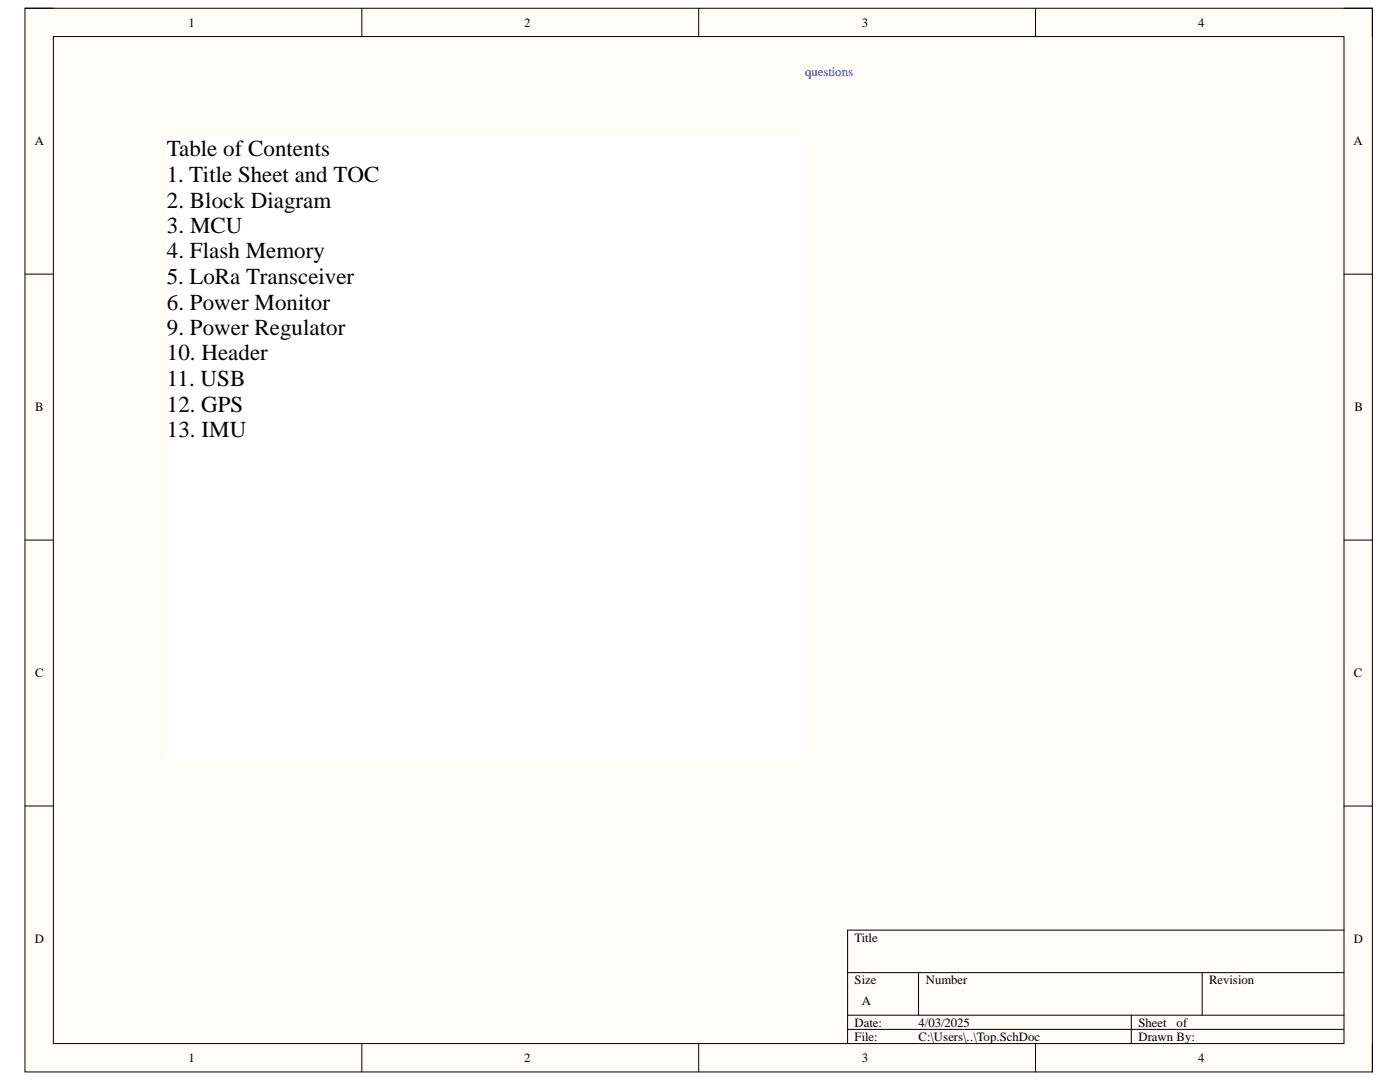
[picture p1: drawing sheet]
<svg xmlns="http://www.w3.org/2000/svg" width="279mm" height="216mm" viewBox="0 0 279 216" stroke-linecap="round" stroke-linejoin="round" font-family="sans-serif">
<defs><g id="words">
<g font-size="4.6">
<text x="33.3" y="31.2">Table of Contents</text>
<text x="33.3" y="36.3">1. Title Sheet and TOC</text>
<text x="33.3" y="41.4">2. Block Diagram</text>
<text x="33.3" y="46.5">3. MCU</text>
<text x="33.3" y="51.6">4. Flash Memory</text>
<text x="33.3" y="56.7">5. LoRa Transceiver</text>
<text x="33.3" y="61.8">6. Power Monitor</text>
<text x="33.3" y="66.9">9. Power Regulator</text>
<text x="33.3" y="71.9">10. Header</text>
<text x="33.3" y="77.1">11. USB</text>
<text x="33.3" y="82.2">12. GPS</text>
<text x="33.3" y="87.2">13. IMU</text>
</g>
<g font-size="2.5">
<text x="37.6" y="5.3">1</text>
<text x="104.6" y="5.3">2</text>
<text x="172" y="5.3">3</text>
<text x="239.1" y="5.3">4</text>
<text x="6.9" y="29">A</text>
<text x="270.1" y="29">A</text>
<text x="7" y="82.1">B</text>
<text x="270.3" y="82.1">B</text>
<text x="7" y="135.1">C</text>
<text x="270.2" y="135.1">C</text>
<text x="6.9" y="188.2">D</text>
<text x="170.6" y="187.9">Title</text>
<text x="270.2" y="188.2">D</text>
<text x="170.6" y="196.3">Size</text>
<text x="184.8" y="196.3">Number</text>
<text x="241.3" y="196.3">Revision</text>
<text x="172" y="200.6">A</text>
<text x="170.6" y="204.9">Date:</text>
<text x="170.6" y="207.6">File:</text>
<text x="183.3" y="204.9">4/03/2025</text>
<text x="183.3" y="207.6">C:\Users\..\Top.SchDoc</text>
<text x="227.2" y="204.9">Sheet</text>
<text x="227.2" y="207.6">Drawn By:</text>
<text x="234.8" y="204.9">of</text>
<text x="37.6" y="212">1</text>
<text x="104.6" y="212">2</text>
<text x="172" y="212">3</text>
<text x="239.1" y="212">4</text>
</g>
<text font-size="2.5" fill="#00f" x="160.7" y="15.2">questions</text>
</g></defs>
<path d="M5 1.6h268.9v212.3h-268.9z" fill-rule="evenodd" fill="#fffcf8"/>
<path d="M5 1.6h268.9v212.3h-268.9z" fill="none" stroke="#000" stroke-width=".2"/>
<path d="M10.6 7.3h257.6v200.9h-257.6z" fill-rule="evenodd" fill="#fffcf8"/>
<g fill="none" stroke="#000" stroke-width=".2">
<path d="M5 1.6h5.6M10.6 7.3h257.6v200.9h-257.6zM72.2 1.6v5.7M139.4 1.6v5.7M206.7 1.6v5.7M268.2 1.6h5.7v5.7M5 54.7h5.6M268.2 54.7h5.7M5 107.8h5.6M268.2 107.8h5.7M5 160.8h5.6M268.2 160.8h5.7"/>
<path d="M169.2 194.1h99M183.3 194.1v8.5M239.9 194.1v8.5M268.2 185.6h-99v22.6M72.2 208.2v5.7M139.4 208.2v5.7M169.2 202.6h99M169.2 205.4h99M206.7 208.2v5.7M225.8 202.6v5.6M273.9 208.2v5.7"/>
</g>
<path d="M33.3 27.1h127.4v124.5h-127.4z" fill-rule="evenodd" fill="#fff"/>
<path d="M33.3 27.1h127.4v124.5h-127.4z" fill="none" stroke="#fff" stroke-width=".2"/>
<use href="#words"/>
</svg>
